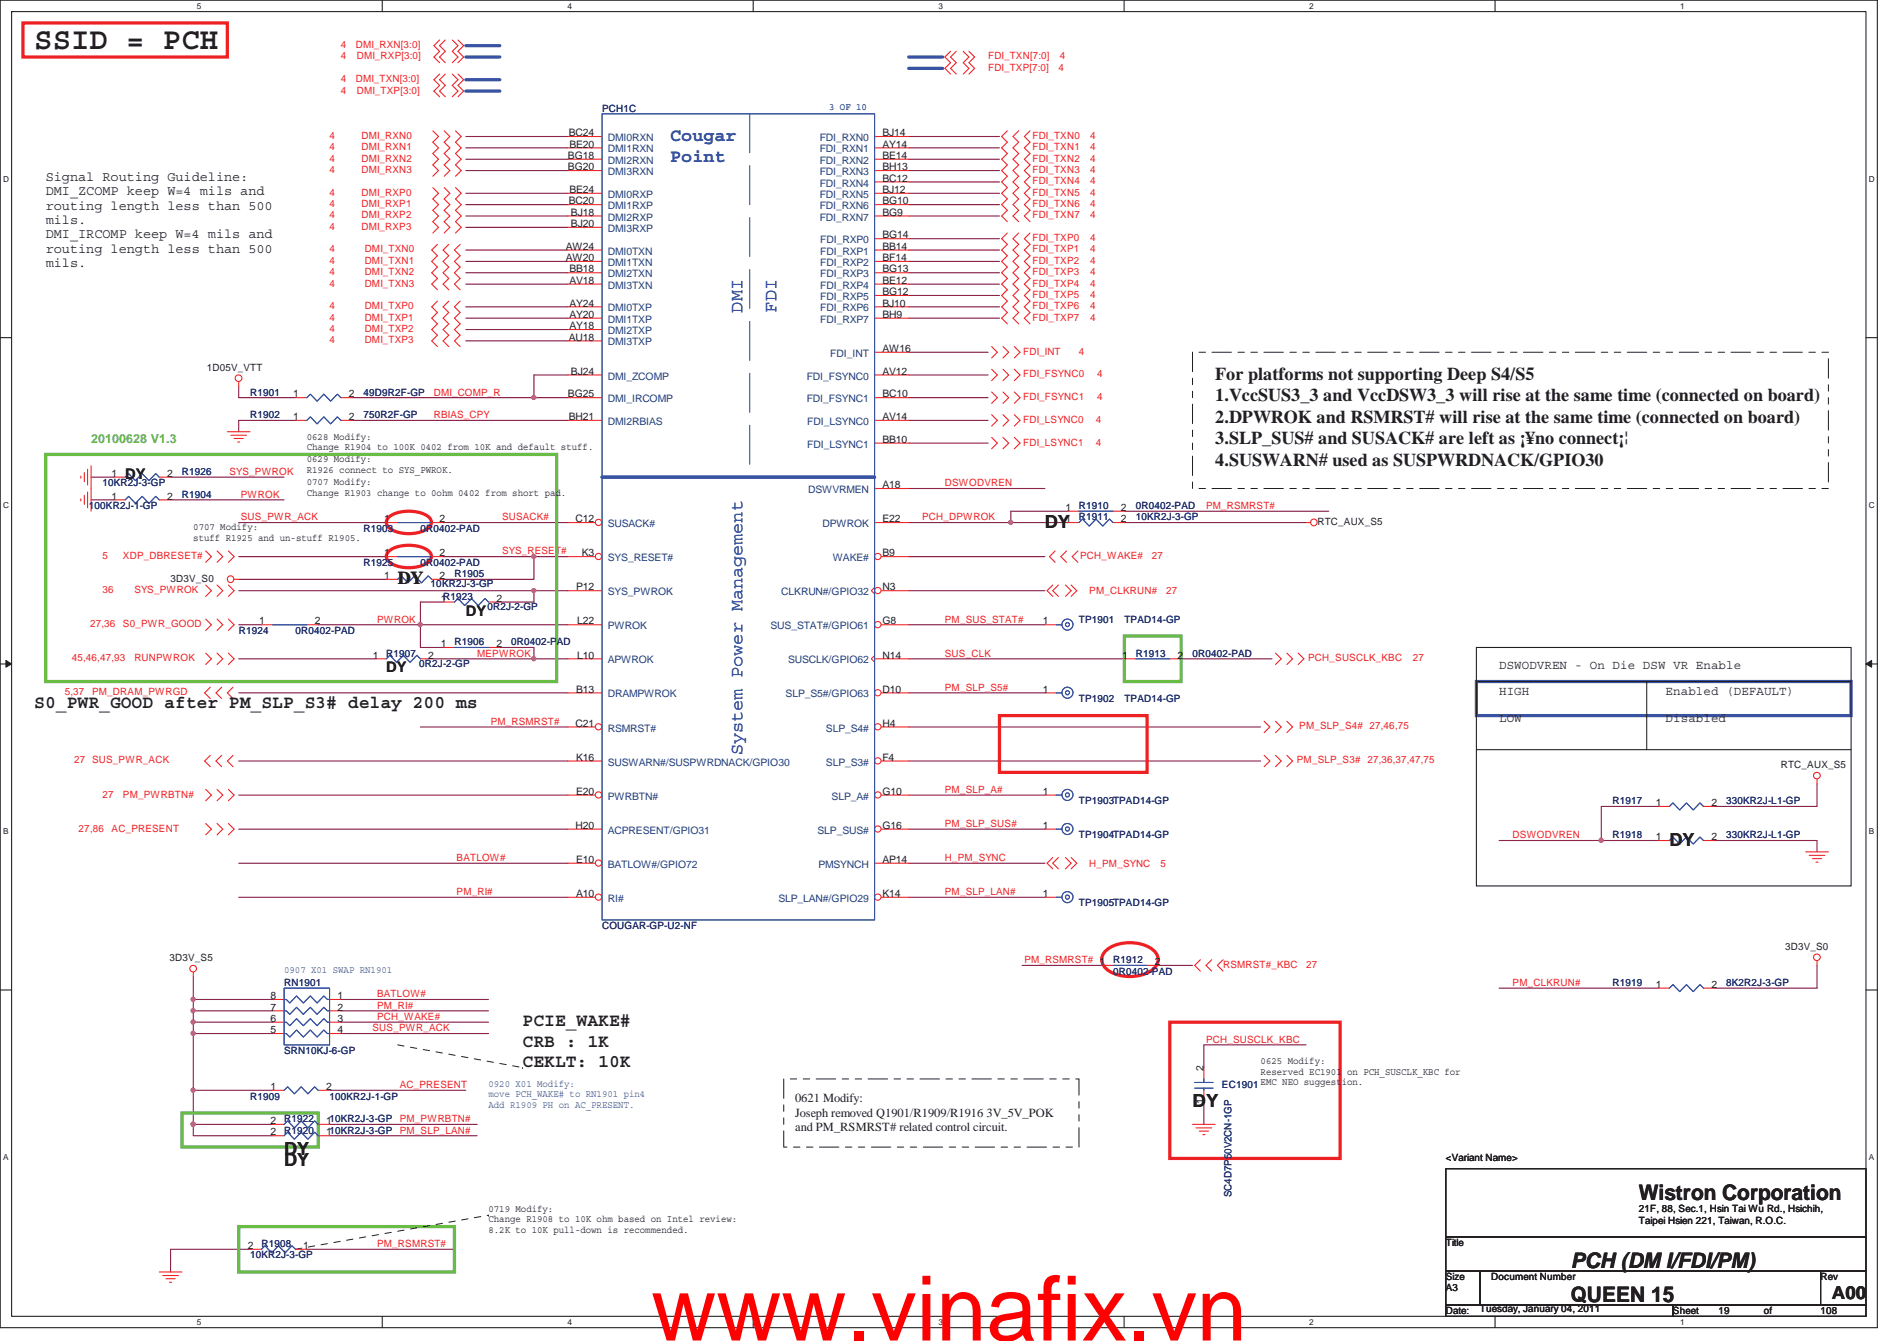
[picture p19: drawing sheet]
<svg xmlns="http://www.w3.org/2000/svg" width="297mm" height="210mm" viewBox="0 0 297 210" stroke-linecap="round" stroke-linejoin="round" font-family="sans-serif">
<defs><g id="words">
<text font-size="14.1" fill="#f00" x="102" y="209.9">www.vinafix.vn</text>
<text font-size="4.8" fill="#231f20" x="5.4" y="7.6">SSID = PCH</text>
<g font-size="3.3" fill="#231f20">
<text x="256.6" y="187.9">Wistron Corporation</text>
<text x="246" y="203.9">QUEEN 15</text>
<text x="246" y="198.5">PCH (DM I/FDI/PM)</text>
</g>
<g font-size="2.8" fill="#3953a4">
<text x="104.9" y="22.1">Cougar</text>
<text x="104.9" y="25.4">Point</text>
<text x="116.2" y="48.9" transform="rotate(-90 116.2 48.9)">DMI</text>
<text x="121.6" y="48.9" transform="rotate(-90 121.6 48.9)">FDI</text>
<text x="116.2" y="118.3" transform="rotate(-90 116.2 118.3)">System Power Management</text>
</g>
<g font-size="2.8" fill="#231f20">
<text x="190.3" y="59.5">For platforms not supporting Deep S4/S5</text>
<text x="190.3" y="62.9">1.VccSUS3_3 and VccDSW3_3 will rise at the same time (connected on board)</text>
<text x="190.3" y="66.2">2.DPWROK and RSMRST# will rise at the same time (connected on board)</text>
<text x="190.3" y="69.6">3.SLP_SUS# and SUSACK# are left as ¡¥no connect¡¦</text>
<text x="190.3" y="72.9">4.SUSWARN# used as SUSPWRDNACK/GPIO30</text>
<text x="163.6" y="82.7">DY</text>
<text x="62.3" y="91.5">DY</text>
<text x="5.4" y="110.9">S0_PWR_GOOD after PM_SLP_S3# delay 200 ms</text>
<text x="261.4" y="132.5">DY</text>
<text x="81.8" y="160.7">PCIE_WAKE#</text>
<text x="81.8" y="163.9">CRB : 1K</text>
<text x="81.8" y="167.1">CEKLT: 10K</text>
<text x="186.7" y="173.4">DY</text>
<text x="44.5" y="180.8">DY</text>
<text x="44.5" y="182.6">DY</text>
<text x="286.8" y="203.4">A00</text>
</g>
<g font-size="2.3" fill="#231f20">
<text x="19.6" y="75.1">DY</text>
<text x="72.9" y="96.4">DY</text>
<text x="60.5" y="105.3">DY</text>
</g>
<g font-size="2.1" fill="#231f20">
<text x="7.2" y="28.4">Signal Routing Guideline:</text>
<text x="7.2" y="30.6">DMI_ZCOMP keep W=4 mils and</text>
<text x="7.2" y="32.8">routing length less than 500</text>
<text x="7.2" y="35.1">mils.</text>
<text x="7.2" y="37.3">DMI_IRCOMP keep W=4 mils and</text>
<text x="7.2" y="39.6">routing length less than 500</text>
<text x="7.2" y="41.8">mils.</text>
</g>
<text font-size="1.9" fill="#69bd45" x="14.3" y="69.4">20100628 V1.3</text>
<g font-size="1.9" fill="#231f20">
<text x="234.7" y="104.7">DSWODVREN - On Die DSW VR Enable</text>
<text x="234.7" y="108.8">HIGH</text>
<text x="234.7" y="113">LOW</text>
<text x="260.8" y="108.8">Enabled (DEFAULT)</text>
<text x="260.8" y="113">Disabled</text>
<text x="124.5" y="172.5">0621 Modify:</text>
<text x="124.5" y="174.8">Joseph removed Q1901/R1909/R1916 3V_5V_POK</text>
<text x="124.5" y="177.2">and PM_RSMRST# related control circuit.</text>
</g>
<g font-size="1.6" fill="#ed2024">
<text x="53.4" y="9.3">4</text>
<text x="53.4" y="7.5">4</text>
<text x="55.7" y="7.5">DMI_RXN[3:0]</text>
<text x="55.9" y="9.3">DMI_RXP[3:0]</text>
<text x="154.7" y="9.3">FDI_TXN[7:0]</text>
<text x="154.7" y="11.1">FDI_TXP[7:0]</text>
<text x="165.7" y="11.1">4</text>
<text x="165.9" y="9.3">4</text>
<text x="53.4" y="14.6">4</text>
<text x="53.4" y="12.9">4</text>
<text x="55.7" y="12.9">DMI_TXN[3:0]</text>
<text x="55.9" y="14.6">DMI_TXP[3:0]</text>
<text x="51.6" y="21.8">4</text>
<text x="51.6" y="23.5">4</text>
<text x="56.6" y="21.8">DMI_RXN0</text>
<text x="56.6" y="23.5">DMI_RXN1</text>
<text x="161.7" y="21.8">FDI_TXN0</text>
<text x="161.7" y="23.5">FDI_TXN1</text>
<text x="170.7" y="21.8">4</text>
<text x="170.7" y="23.5">4</text>
<text x="51.6" y="25.3">4</text>
<text x="51.6" y="27.1">4</text>
<text x="56.6" y="25.3">DMI_RXN2</text>
<text x="56.6" y="27.1">DMI_RXN3</text>
<text x="161.7" y="28.9">FDI_TXN4</text>
<text x="161.7" y="25.3">FDI_TXN2</text>
<text x="161.7" y="27.1">FDI_TXN3</text>
<text x="170.7" y="28.9">4</text>
<text x="170.7" y="25.3">4</text>
<text x="170.7" y="27.1">4</text>
<text x="51.6" y="30.6">4</text>
<text x="51.6" y="32.4">4</text>
<text x="51.6" y="34.2">4</text>
<text x="51.6" y="36">4</text>
<text x="56.6" y="30.6">DMI_RXP0</text>
<text x="56.6" y="32.4">DMI_RXP1</text>
<text x="56.6" y="34.2">DMI_RXP2</text>
<text x="56.6" y="36">DMI_RXP3</text>
<text x="161.7" y="32.4">FDI_TXN6</text>
<text x="161.7" y="30.6">FDI_TXN5</text>
<text x="161.7" y="34.2">FDI_TXN7</text>
<text x="170.7" y="32.4">4</text>
<text x="170.7" y="30.6">4</text>
<text x="170.7" y="34.2">4</text>
<text x="51.6" y="39.5">4</text>
<text x="51.6" y="41.3">4</text>
<text x="57.1" y="39.5">DMI_TXN0</text>
<text x="57.1" y="41.3">DMI_TXN1</text>
<text x="161.7" y="37.8">FDI_TXP0</text>
<text x="161.7" y="41.3">FDI_TXP2</text>
<text x="161.7" y="39.5">FDI_TXP1</text>
<text x="170.7" y="37.8">4</text>
<text x="170.7" y="41.3">4</text>
<text x="170.7" y="39.5">4</text>
<text x="51.6" y="43.1">4</text>
<text x="51.6" y="44.9">4</text>
<text x="57.1" y="43.1">DMI_TXN2</text>
<text x="57.1" y="44.9">DMI_TXN3</text>
<text x="161.7" y="44.9">FDI_TXP4</text>
<text x="161.7" y="46.6">FDI_TXP5</text>
<text x="161.7" y="43.1">FDI_TXP3</text>
<text x="170.7" y="44.9">4</text>
<text x="170.7" y="46.6">4</text>
<text x="170.7" y="43.1">4</text>
<text x="51.6" y="48.4">4</text>
<text x="51.6" y="50.2">4</text>
<text x="51.6" y="52">4</text>
<text x="51.6" y="53.8">4</text>
<text x="57.1" y="48.4">DMI_TXP0</text>
<text x="57.1" y="50.2">DMI_TXP1</text>
<text x="57.1" y="52">DMI_TXP2</text>
<text x="57.1" y="53.8">DMI_TXP3</text>
<text x="161.7" y="48.4">FDI_TXP6</text>
<text x="161.7" y="50.2">FDI_TXP7</text>
<text x="170.7" y="48.4">4</text>
<text x="170.7" y="50.2">4</text>
<text x="160.2" y="55.5">FDI_INT</text>
<text x="160.2" y="59.1">FDI_FSYNC0</text>
<text x="168.9" y="55.5">4</text>
<text x="171.8" y="59.1">4</text>
<text x="67.9" y="65.5">RBIAS_CPY</text>
<text x="67.9" y="61.9">DMI_COMP_R</text>
<text x="160.2" y="62.6">FDI_FSYNC1</text>
<text x="171.8" y="62.6">4</text>
<text x="160.2" y="66.2">FDI_LSYNC0</text>
<text x="160.2" y="69.8">FDI_LSYNC1</text>
<text x="171.6" y="66.2">4</text>
<text x="171.6" y="69.8">4</text>
<text x="35.9" y="74.4">SYS_PWROK</text>
<text x="37.7" y="77.9">PWROK</text>
<text x="148" y="76.2">DSWODVREN</text>
<text x="37.7" y="81.5">SUS_PWR_ACK</text>
<text x="78.6" y="81.5">SUSACK#</text>
<text x="144.4" y="81.5">PCH_DPWROK</text>
<text x="188.8" y="79.7">PM_RSMRST#</text>
<text x="16" y="87.5">5</text>
<text x="19.3" y="87.5">XDP_DBRESET#</text>
<text x="78.6" y="86.8">SYS_RESET#</text>
<text x="169.1" y="87.5">PCH_WAKE#</text>
<text x="180.3" y="87.5">27</text>
<text x="16" y="92.9">36</text>
<text x="21" y="92.9">SYS_PWROK</text>
<text x="170.6" y="93">PM_CLKRUN#</text>
<text x="182.6" y="93">27</text>
<text x="14.1" y="98.2">27,36</text>
<text x="19.3" y="98.2">S0_PWR_GOOD</text>
<text x="59.1" y="97.5">PWROK</text>
<text x="148" y="97.5">PM_SUS_STAT#</text>
<text x="11.3" y="103.5">45,46,47,93</text>
<text x="21" y="103.5">RUNPWROK</text>
<text x="74.7" y="102.8">MEPWROK</text>
<text x="148" y="102.8">SUS_CLK</text>
<text x="204.8" y="103.5">PCH_SUSCLK_KBC</text>
<text x="221.2" y="103.5">27</text>
<text x="10.2" y="108.9">5,37</text>
<text x="14.4" y="108.9">PM_DRAM_PWRGD</text>
<text x="76.8" y="113.5">PM_RSMRST#</text>
<text x="148" y="108.2">PM_SLP_S5#</text>
<text x="11.6" y="119.5">27 SUS_PWR_ACK</text>
<text x="203.1" y="119.5">PM_SLP_S3# 27,36,37,47,75</text>
<text x="203.5" y="114.2">PM_SLP_S4# 27,46,75</text>
<text x="16" y="124.9">27</text>
<text x="19.3" y="124.9">PM_PWRBTN#</text>
<text x="148" y="124.2">PM_SLP_A#</text>
<text x="12.3" y="130.2">27,86</text>
<text x="17.5" y="130.2">AC_PRESENT</text>
<text x="148" y="129.5">PM_SLP_SUS#</text>
<text x="236.9" y="131.3">DSWODVREN</text>
<text x="71.5" y="134.8">BATLOW#</text>
<text x="148" y="134.8">H_PM_SYNC</text>
<text x="170.6" y="135.7">H_PM_SYNC</text>
<text x="181.7" y="135.7">5</text>
<text x="71.5" y="140.2">PM_RI#</text>
<text x="148" y="140.2">PM_SLP_LAN#</text>
<text x="160.4" y="150.8">PM_RSMRST# 1</text>
<text x="191.5" y="151.5">RSMRST#_KBC</text>
<text x="204.5" y="151.5">27</text>
<text x="236.9" y="154.4">PM_CLKRUN#</text>
<text x="58.3" y="161.5">SUS_PWR_ACK</text>
<text x="59.1" y="156.2">BATLOW#</text>
<text x="59.1" y="157.9">PM_RI#</text>
<text x="59.1" y="159.7">PCH_WAKE#</text>
<text x="188.8" y="163.3">PCH_SUSCLK_KBC</text>
<text x="62.6" y="170.4">AC_PRESENT</text>
<text x="62.6" y="175.7">PM_PWRBTN#</text>
<text x="62.6" y="177.5">PM_SLP_LAN#</text>
<text x="59.1" y="195.3">PM_RSMRST#</text>
</g>
<g font-size="1.6" fill="#282973">
<text x="94.3" y="17.5">PCH1C</text>
<text x="39.2" y="65.5">R1902</text>
<text x="39.2" y="61.9">R1901</text>
<text x="56.9" y="61.9">49D9R2F-GP</text>
<text x="56.9" y="65.5">750R2F-GP</text>
<text x="16" y="76.2">10KR2J-3-GP</text>
<text x="28.5" y="77.9">R1904</text>
<text x="28.5" y="74.4">R1926</text>
<text x="13.9" y="79.7">100KR2J-1-GP</text>
<text x="56.9" y="83.3">R1903</text>
<text x="65.8" y="83.3">0R0402-PAD</text>
<text x="168.9" y="81.5">R1911</text>
<text x="168.9" y="79.7">R1910</text>
<text x="177.8" y="79.7">0R0402-PAD</text>
<text x="177.8" y="81.5">10KR2J-3-GP</text>
<text x="56.9" y="88.6">R1925</text>
<text x="65.8" y="88.6">0R0402-PAD</text>
<text x="67.4" y="92">10KR2J-3-GP</text>
<text x="71.2" y="90.4">R1905</text>
<text x="76.3" y="95.5">0R2J-2-GP</text>
<text x="37.4" y="99.3">R1924</text>
<text x="46.3" y="99.3">0R0402-PAD</text>
<text x="71.2" y="101">R1906</text>
<text x="80" y="101">0R0402-PAD</text>
<text x="168.9" y="97.5">TP1901</text>
<text x="176.1" y="97.5">TPAD14-GP</text>
<text x="60.5" y="102.8">R1907</text>
<text x="65.7" y="104.4">0R2J-2-GP</text>
<text x="177.8" y="102.8">R1913</text>
<text x="186.7" y="102.8">0R0402-PAD</text>
<text x="168.9" y="109.9">TP1902</text>
<text x="176.1" y="109.9">TPAD14-GP</text>
<text x="168.9" y="125.9">TP1903TPAD14-GP</text>
<text x="252.5" y="125.9">R1917</text>
<text x="270.3" y="125.9">330KR2J-L1-GP</text>
<text x="168.9" y="131.3">TP1904TPAD14-GP</text>
<text x="252.5" y="131.3">R1918</text>
<text x="270.3" y="131.3">330KR2J-L1-GP</text>
<text x="168.9" y="141.9">TP1905TPAD14-GP</text>
<text x="94.3" y="145.5">COUGAR-GP-U2-NF</text>
<text x="44.5" y="154.4">RN1901</text>
<text x="174.3" y="150.8">R1912</text>
<text x="174.3" y="152.6">0R0402-PAD</text>
<text x="252.5" y="154.4">R1919</text>
<text x="270.3" y="154.4">8K2R2J-3-GP</text>
<text x="44.5" y="165.1">SRN10KJ-6-GP</text>
<text x="39.2" y="172.2">R1909</text>
<text x="51.6" y="172.2">100KR2J-1-GP</text>
<text x="191.3" y="170.4">EC1901</text>
<text x="44.5" y="175.7">R1922</text>
<text x="44.5" y="177.5">R1920</text>
<text x="192.8" y="187.4" transform="rotate(-90 192.8 187.4)">SC4D7P50V2CN-1GP</text>
<text x="39.2" y="197.1">10KR2J-3-GP</text>
<text x="40.9" y="195.3">R1908</text>
</g>
<g font-size="1.6" fill="#3953a4">
<text x="129.8" y="17.3">3 OF 10</text>
<text x="44.5" y="152.4">0907 X01 SWAP RN1901</text>
<text x="76.5" y="170.2">0920 X01 Modify:</text>
<text x="76.5" y="171.8">move PCH_WAKE# to RN1901 pin4</text>
<text x="76.5" y="173.5">Add R1909 PH on AC_PRESENT.</text>
</g>
<g font-size="1.6" fill="#231f20">
<text x="89.1" y="21.3">BC24</text>
<text x="89.2" y="23.1">BE20</text>
<text x="138.2" y="21.3">BJ14</text>
<text x="138.2" y="23.1">AY14</text>
<text x="88.9" y="24.9">BG18</text>
<text x="88.9" y="26.7">BG20</text>
<text x="138.2" y="24.9">BE14</text>
<text x="138.2" y="26.7">BH13</text>
<text x="138.2" y="28.4">BC12</text>
<text x="89.1" y="32">BC20</text>
<text x="89.2" y="30.2">BE24</text>
<text x="89.4" y="33.8">BJ18</text>
<text x="89.4" y="35.6">BJ20</text>
<text x="138.2" y="30.2">BJ12</text>
<text x="138.2" y="32">BG10</text>
<text x="138.2" y="33.8">BG9</text>
<text x="88.6" y="39.1">AW24</text>
<text x="88.6" y="40.9">AW20</text>
<text x="138.2" y="37.3">BG14</text>
<text x="138.2" y="39.1">BB14</text>
<text x="138.2" y="40.9">BF14</text>
<text x="89.2" y="42.7">BB18</text>
<text x="89.2" y="44.4">AV18</text>
<text x="138.2" y="42.7">BG13</text>
<text x="138.2" y="44.4">BE12</text>
<text x="138.2" y="46.2">BG12</text>
<text x="89.1" y="53.3">AU18</text>
<text x="89.2" y="48">AY24</text>
<text x="89.2" y="49.8">AY20</text>
<text x="89.2" y="51.6">AY18</text>
<text x="138.2" y="48">BJ10</text>
<text x="138.2" y="49.8">BH9</text>
<text x="32.4" y="58">1D05V_VTT</text>
<text x="89.4" y="58.7">BJ24</text>
<text x="138.2" y="55.1">AW16</text>
<text x="138.2" y="58.7">AV12</text>
<text x="45.9" y="65.8">1</text>
<text x="45.9" y="62.2">1</text>
<text x="54.6" y="65.8">2</text>
<text x="54.6" y="62.2">2</text>
<text x="88.9" y="62.2">BG25</text>
<text x="89.1" y="65.8">BH21</text>
<text x="138.2" y="62.2">BC10</text>
<text x="138.2" y="65.8">AV14</text>
<text x="48" y="68.8">0628 Modify:</text>
<text x="48" y="70.5">Change R1904 to 100K 0402 from 10K and default stuff.</text>
<text x="138.2" y="69.3">BB10</text>
<text x="17.5" y="74.7">1</text>
<text x="26.2" y="74.7">2</text>
<text x="48" y="72.4">0629 Modify:</text>
<text x="48" y="74">R1926 connect to SYS_PWROK.</text>
<text x="48" y="75.9">0707 Modify:</text>
<text x="48" y="77.6">Change R1903 change to 0ohm 0402 from short pad.</text>
<text x="138.2" y="76.5">A18</text>
<text x="17.5" y="78.2">1</text>
<text x="26.2" y="78.2">2</text>
<text x="30.3" y="83.1">0707 Modify:</text>
<text x="60.2" y="81.8">1</text>
<text x="68.8" y="81.8">2</text>
<text x="90.1" y="81.8">C12</text>
<text x="138.2" y="81.8">E22</text>
<text x="166.8" y="81.8">1</text>
<text x="166.8" y="80">1</text>
<text x="175.5" y="81.8">2</text>
<text x="175.5" y="80">2</text>
<text x="206.3" y="82.2">RTC_AUX_S5</text>
<text x="30.3" y="84.7">stuff R1925 and un-stuff R1905.</text>
<text x="60.2" y="87.1">1</text>
<text x="68.8" y="87.1">2</text>
<text x="91.1" y="87.1">K3</text>
<text x="138.2" y="87.1">B9</text>
<text x="26.7" y="91.1">3D3V_S0</text>
<text x="60.2" y="90.7">1</text>
<text x="68.8" y="90.7">2</text>
<text x="69" y="94.2">1R1923</text>
<text x="77.7" y="94.2">2</text>
<text x="90.2" y="92.5">P12</text>
<text x="138.2" y="92.5">N3</text>
<text x="40.6" y="97.8">1</text>
<text x="49.3" y="97.8">2</text>
<text x="69" y="101.3">1</text>
<text x="77.7" y="101.3">2</text>
<text x="90.4" y="97.8">L22</text>
<text x="138.2" y="97.8">G8</text>
<text x="163.3" y="97.8">1</text>
<text x="58.4" y="103.1">1</text>
<text x="67.1" y="103.1">2</text>
<text x="90.4" y="103.1">L10</text>
<text x="138.2" y="103.1">N14</text>
<text x="175.7" y="103.1">1</text>
<text x="184.4" y="103.1">2</text>
<text x="90.1" y="113.8">C21</text>
<text x="90.2" y="108.5">B13</text>
<text x="138.2" y="108.5">D10</text>
<text x="138.2" y="113.8">H4</text>
<text x="163.3" y="108.5">1</text>
<text x="90.2" y="119.1">K16</text>
<text x="138.2" y="119.1">F4</text>
<text x="90.2" y="124.5">E20</text>
<text x="138.2" y="124.5">G10</text>
<text x="163.3" y="124.5">1</text>
<text x="278.8" y="120.3">RTC_AUX_S5</text>
<text x="90.1" y="129.8">H20</text>
<text x="138.2" y="129.8">G16</text>
<text x="163.3" y="129.8">1</text>
<text x="259.3" y="131.6">1</text>
<text x="259.3" y="126.2">1</text>
<text x="268" y="131.6">2</text>
<text x="268" y="126.2">2</text>
<text x="90.2" y="135.1">E10</text>
<text x="138.2" y="135.1">AP14</text>
<text x="90.2" y="140.5">A10</text>
<text x="138.2" y="140.5">K14</text>
<text x="163.3" y="140.5">1</text>
<text x="279.5" y="148.7">3D3V_S0</text>
<text x="26.5" y="150.5">3D3V_S5</text>
<text x="180.8" y="151.1">2</text>
<text x="259.3" y="154.7">1</text>
<text x="268" y="154.7">2</text>
<text x="42.4" y="161.8">5</text>
<text x="42.4" y="160">6</text>
<text x="42.4" y="158.2">7</text>
<text x="42.4" y="156.5">8</text>
<text x="52.8" y="156.5">1</text>
<text x="52.8" y="158.2">2</text>
<text x="52.8" y="160">3</text>
<text x="52.8" y="161.8">4</text>
<text x="188.5" y="167.7" transform="rotate(-90 188.5 167.7)">2</text>
<text x="197.4" y="166.6">0625 Modify:</text>
<text x="42.4" y="170.7">1</text>
<text x="51.1" y="170.7">2</text>
<text x="188.5" y="172.8" transform="rotate(-90 188.5 172.8)">1</text>
<text x="197.4" y="168.3">Reserved EC1901 on PCH_SUSCLK_KBC for</text>
<text x="197.4" y="169.9">EMC NEO suggestion.</text>
<text x="42.4" y="176">2</text>
<text x="42.4" y="177.8">2</text>
<text x="51.1" y="176">110KR2J-3-GP</text>
<text x="51.1" y="177.8">110KR2J-3-GP</text>
<text x="226.4" y="181.8">&lt;Variant Name&gt;</text>
<text x="76.5" y="189.7">0719 Modify:</text>
<text x="76.5" y="191.4">Change R1908 to 10K ohm based on Intel review:</text>
<text x="256.6" y="189.8">21F, 88, Sec.1, Hsin Tai Wu Rd., Hsichih,</text>
<text x="256.6" y="191.6">Taipei Hsien 221, Taiwan, R.O.C.</text>
<text x="38.8" y="195.6">2</text>
<text x="47.5" y="195.6">1</text>
<text x="76.5" y="193">8.2K to 10K pull-down is recommended.</text>
<text x="226.4" y="195.1">Title</text>
<text x="226.4" y="200.4">Size</text>
<text x="226.4" y="202.2">A3</text>
<text x="233.5" y="200.4">Document Number</text>
<text x="285.1" y="200.4">Rev</text>
<text x="226.4" y="205.8">Date:</text>
<text x="231.7" y="205.4">Tuesday, January 04, 2011</text>
<text x="262" y="205.8">Sheet</text>
<text x="269.1" y="205.8">19</text>
<text x="276.2" y="205.8">of</text>
<text x="285.1" y="205.8">108</text>
</g>
<g font-size="1.6" fill="#1d437e">
<text x="95.2" y="22.1">DMI0RXN</text>
<text x="95.2" y="23.9">DMI1RXN</text>
<text x="128.4" y="22.1">FDI_RXN0</text>
<text x="128.4" y="23.9">FDI_RXN1</text>
<text x="95.2" y="25.7">DMI2RXN</text>
<text x="95.2" y="27.4">DMI3RXN</text>
<text x="128.4" y="25.7">FDI_RXN2</text>
<text x="128.4" y="27.4">FDI_RXN3</text>
<text x="128.4" y="29.2">FDI_RXN4</text>
<text x="95.2" y="31">DMI0RXP</text>
<text x="95.2" y="32.8">DMI1RXP</text>
<text x="95.2" y="34.5">DMI2RXP</text>
<text x="128.4" y="31">FDI_RXN5</text>
<text x="128.4" y="32.8">FDI_RXN6</text>
<text x="128.4" y="34.5">FDI_RXN7</text>
<text x="95.2" y="36.3">DMI3RXP</text>
<text x="95.2" y="39.9">DMI0TXN</text>
<text x="95.2" y="41.7">DMI1TXN</text>
<text x="128.4" y="38.1">FDI_RXP0</text>
<text x="128.4" y="39.9">FDI_RXP1</text>
<text x="128.4" y="41.7">FDI_RXP2</text>
<text x="95.2" y="43.4">DMI2TXN</text>
<text x="95.2" y="45.2">DMI3TXN</text>
<text x="128.4" y="43.4">FDI_RXP3</text>
<text x="128.4" y="45.2">FDI_RXP4</text>
<text x="128.4" y="47">FDI_RXP5</text>
<text x="95.2" y="48.8">DMI0TXP</text>
<text x="95.2" y="50.5">DMI1TXP</text>
<text x="95.2" y="52.3">DMI2TXP</text>
<text x="128.4" y="48.8">FDI_RXP6</text>
<text x="128.4" y="50.5">FDI_RXP7</text>
<text x="95.2" y="54.1">DMI3TXP</text>
<text x="95.2" y="59.4">DMI_ZCOMP</text>
<text x="126.3" y="59.4">FDI_FSYNC0</text>
<text x="130" y="55.9">FDI_INT</text>
<text x="95.2" y="63">DMI_IRCOMP</text>
<text x="126.3" y="63">FDI_FSYNC1</text>
<text x="95.2" y="66.5">DMI2RBIAS</text>
<text x="126.4" y="66.5">FDI_LSYNC0</text>
<text x="126.4" y="70.1">FDI_LSYNC1</text>
<text x="126.5" y="77.2">DSWVRMEN</text>
<text x="95.2" y="82.5">SUSACK#</text>
<text x="128.8" y="82.5">DPWROK</text>
<text x="95.2" y="87.9">SYS_RESET#</text>
<text x="130.4" y="87.9">WAKE#</text>
<text x="95.2" y="93.2">SYS_PWROK</text>
<text x="122.3" y="93.2">CLKRUN#/GPIO32</text>
<text x="95.2" y="98.5">PWROK</text>
<text x="120.6" y="98.5">SUS_STAT#/GPIO61</text>
<text x="95.2" y="103.9">APWROK</text>
<text x="123.4" y="103.9">SUSCLK/GPIO62</text>
<text x="95.2" y="109.2">DRAMPWROK</text>
<text x="123" y="109.2">SLP_S5#/GPIO63</text>
<text x="95.2" y="119.9">SUSWARN#/SUSPWRDNACK/GPIO30</text>
<text x="95.2" y="114.6">RSMRST#</text>
<text x="129.3" y="119.9">SLP_S3#</text>
<text x="129.3" y="114.6">SLP_S4#</text>
<text x="95.2" y="125.2">PWRBTN#</text>
<text x="130.2" y="125.2">SLP_A#</text>
<text x="95.2" y="130.6">ACPRESENT/GPIO31</text>
<text x="128" y="130.6">SLP_SUS#</text>
<text x="95.2" y="135.9">BATLOW#/GPIO72</text>
<text x="128.1" y="135.9">PMSYNCH</text>
<text x="95.2" y="141.2">RI#</text>
<text x="121.9" y="141.2">SLP_LAN#/GPIO29</text>
</g>
<g font-size="1.3" fill="#231f20">
<text x="30.8" y="1.4">5</text>
<text x="88.9" y="1.4">4</text>
<text x="146.9" y="1.4">3</text>
<text x="205" y="1.4">2</text>
<text x="263.1" y="1.4">1</text>
<text x=".5" y="28.5">D</text>
<text x="292.6" y="28.5">D</text>
<text x=".5" y="79.5">C</text>
<text x="292.6" y="79.5">C</text>
<text x=".5" y="130.6">B</text>
<text x="292.6" y="130.6">B</text>
<text x=".5" y="181.7">A</text>
<text x="292.6" y="181.7">A</text>
<text x="30.8" y="207.4">5</text>
<text x="88.9" y="207.4">4</text>
<text x="146.9" y="207.4">3</text>
<text x="205" y="207.4">2</text>
<text x="263.1" y="207.4">1</text>
</g>
</g></defs>
<path d="M0 0h294v207.9h-294zM1.8 1.8h290.4v204.3h-290.4z" fill="none" stroke="#231f20" stroke-width=".17"/>
<g fill="#fff">
<path d="M30.8 .2h.7v1.4h-.7z"/>
<path d="M30.8 206.3h.7v1.4h-.7z"/>
</g>
<path d="M59.9 0v1.8M59.9 206.1v1.8" fill="none" stroke="#231f20" stroke-width=".17"/>
<g fill="#fff">
<path d="M88.9 .2h.6v1.4h-.6z"/>
<path d="M88.9 206.3h.6v1.4h-.6z"/>
</g>
<path d="M117.9 0v1.8M117.9 206.1v1.8" fill="none" stroke="#231f20" stroke-width=".17"/>
<g fill="#fff">
<path d="M146.9 .2h.7v1.4h-.7z"/>
<path d="M146.9 206.3h.7v1.4h-.7z"/>
</g>
<path d="M176 0v1.8M176 206.1v1.8" fill="none" stroke="#231f20" stroke-width=".17"/>
<g fill="#fff">
<path d="M205 .2h.7v1.4h-.7z"/>
<path d="M205 206.3h.7v1.4h-.7z"/>
</g>
<path d="M234.1 0v1.8M234.1 206.1v1.8" fill="none" stroke="#231f20" stroke-width=".17"/>
<g fill="#fff">
<path d="M263.1 .2h.7v1.4h-.7z"/>
<path d="M263.1 206.3h.7v1.4h-.7z"/>
<path d="M.5 27.3h.9v1.4h-.9z"/>
<path d="M292.6 27.3h.9v1.4h-.9z"/>
<path d="M.5 78.4h.9v1.4h-.9z"/>
<path d="M292.6 78.4h.9v1.4h-.9z"/>
</g>
<path d="M0 52.9h1.8M292.2 52.9h1.8" fill="none" stroke="#231f20" stroke-width=".17"/>
<g fill="#fff">
<path d="M.5 129.5h.8v1.4h-.8z"/>
<path d="M292.6 129.5h.9v1.4h-.9z"/>
</g>
<path d="M0 104h1.8M292.2 104h1.8" fill="none" stroke="#231f20" stroke-width=".17"/>
<path d="M.9 103.4l.9 .6-.9 .5z" fill="#231f20"/>
<path d="M.9 103.4l.9 .6-.9 .5z" fill="none" stroke="#231f20" stroke-width=".16"/>
<path d="M292.2 104l.9-.6v1.1z" fill="#231f20"/>
<path d="M292.2 104l.9-.6v1.1z" fill="none" stroke="#231f20" stroke-width=".16"/>
<g fill="#fff">
<path d="M.5 180.5h.8v1.4h-.8z"/>
<path d="M292.6 180.5h.9v1.4h-.9z"/>
</g>
<path d="M0 155h1.8M292.2 155h1.8" fill="none" stroke="#231f20" stroke-width=".17"/>
<g fill="none" stroke="#7f1442" stroke-width=".17">
<path d="M72.9 39.2h16M72.9 24.9h16M72.9 26.7h16M72.9 48h16M72.9 49.8h16M72.9 51.6h16M72.9 53.4h16M72.9 40.9h16M72.9 42.7h16M72.9 44.5h16M142.3 87.2h21.3M37.4 119.2h51.5"/>
<path d="M37.4 135.2h51.5M37.4 124.5h51.5M142.3 135.2h21.3M234.7 131.6h24.9M234.7 154.7h24.9M268.5 154.7h16"/>
</g>
<circle cx="250.7" cy="131.6" r=".32" fill="#b9529f"/>
<circle cx="250.7" cy="131.6" r=".32" fill="none" stroke="#b9529f" stroke-width=".17"/>
<g fill="none" stroke="#7f1442" stroke-width=".17">
<path d="M142.3 55.2h12.4M142.3 76.5h21.3M142.3 97.8h21.3M142.3 92.5h21.3M158.3 81.8h8.9M176.1 80h32M142.3 108.5h21.3M142.3 119.2h55.1M142.3 113.8h55.1M142.3 103.2h33.8M185 103.2h14.2M142.3 129.8h21.3"/>
<path d="M142.3 124.5h21.3M259.6 126.3h-8.9v5.3M268.5 131.6h16v1.8M284.5 122.7v3.6h-16M142.3 140.5h21.3"/>
</g>
<circle cx="158.3" cy="81.8" r=".32" fill="#b9529f"/>
<circle cx="158.3" cy="81.8" r=".32" fill="none" stroke="#b9529f" stroke-width=".17"/>
<g fill="none" stroke="#7f1442" stroke-width=".17">
<path d="M72.9 23.2h16M72.9 30.3h16M72.9 32h16M72.9 33.8h16M72.9 35.6h16M72.9 21.4h16M142.3 21.4h14.2M142.3 32h14.2M142.3 28.5h14.2M142.3 24.9h14.2M142.3 30.3h14.2M142.3 33.8h14.2"/>
<path d="M142.3 26.7h14.2M142.3 23.2h14.2M142.3 37.4h14.2M142.3 39.2h14.2M142.3 44.5h14.2M142.3 48h14.2M142.3 40.9h14.2M142.3 46.3h14.2M142.3 49.8h14.2M142.3 42.7h14.2M142.3 58.7h12.4M37.4 60.5v1.8h8.9"/>
<path d="M142.3 62.3h12.4M142.3 65.8h12.4M142.3 69.4h12.4M167.2 80h-8.9v1.8h-16M176.1 81.8h28.4M65.8 113.8h23.1M83.6 103.2h5.3M37.4 129.8h51.5M37.4 140.5h51.5M160.1 151.2h12.4M181.4 151.2h5.3M284.5 151.2v3.5"/>
<path d="M188.5 172.5v3.6M204.5 163.6h-16v3.6"/>
</g>
<path d="M72.9 8.9h5.4M72.9 7.2h5.4M72.9 14.3h5.4M72.9 12.5h5.4M142.3 8.9h5.3M142.3 10.7h5.3" fill="none" stroke="#3953a4" stroke-width=".51"/>
<circle cx="83.6" cy="103.1" r=".32" fill="#b9529f"/>
<circle cx="83.6" cy="103.1" r=".32" fill="none" stroke="#b9529f" stroke-width=".17"/>
<path d="M14.3 78.3h3.5M46.3 65.8h-8.9v1.8M55.2 65.8h33.7M37.4 81.8h23.1M37.4 90.7h23.1M65.8 97.8h23.1M69.4 81.8h19.5M83.6 87.2v3.5h-14.2" fill="none" stroke="#7f1442" stroke-width=".17"/>
<circle cx="65.8" cy="97.8" r=".32" fill="#b9529f"/>
<circle cx="65.8" cy="97.8" r=".32" fill="none" stroke="#b9529f" stroke-width=".17"/>
<path d="M14.3 74.7h3.5M83.6 62.3h5.3M65.8 94.3v3.5M83.6 87.2h5.3" fill="none" stroke="#7f1442" stroke-width=".17"/>
<circle cx="83.6" cy="62.2" r=".32" fill="#b9529f"/>
<circle cx="83.6" cy="62.2" r=".32" fill="none" stroke="#b9529f" stroke-width=".17"/>
<path d="M88.9 58.7h-5.3v3.6h-28.4M37.4 97.8h3.5M37.4 87.2h23.1M65.8 97.8v3.6M69.4 87.2h14.2M37.4 103.2h21.3" fill="none" stroke="#7f1442" stroke-width=".17"/>
<circle cx="83.6" cy="87.1" r=".32" fill="#b9529f"/>
<circle cx="83.6" cy="87.1" r=".32" fill="none" stroke="#b9529f" stroke-width=".17"/>
<path d="M26.7 74.7h17.8M26.7 78.3h17.8M37.4 92.5h46.2M49.8 97.8h16M65.8 94.3h3.6M83.6 92.5h5.3M83.6 92.5v1.8h-5.3M65.8 101.4h3.6" fill="none" stroke="#7f1442" stroke-width=".17"/>
<circle cx="83.6" cy="92.5" r=".32" fill="#b9529f"/>
<circle cx="83.6" cy="92.5" r=".32" fill="none" stroke="#b9529f" stroke-width=".17"/>
<path d="M37.4 108.5h51.5M78.3 101.4h5.3v1.8h-16M30.3 158.3h12.4M30.3 160.1v1.7M39.2 195.6h-12.5v3.6M48 195.6h23.2" fill="none" stroke="#7f1442" stroke-width=".17"/>
<circle cx="30.2" cy="160" r=".32" fill="#b9529f"/>
<circle cx="30.2" cy="160" r=".32" fill="none" stroke="#b9529f" stroke-width=".17"/>
<path d="M30.3 152.9v3.6M30.3 156.5h12.4M30.3 156.5v1.8M30.3 160.1h12.4" fill="none" stroke="#7f1442" stroke-width=".17"/>
<circle cx="30.2" cy="156.5" r=".32" fill="#b9529f"/>
<circle cx="30.2" cy="156.5" r=".32" fill="none" stroke="#b9529f" stroke-width=".17"/>
<path d="M30.3 161.8h12.4" fill="none" stroke="#7f1442" stroke-width=".17"/>
<circle cx="30.2" cy="161.8" r=".32" fill="#b9529f"/>
<circle cx="30.2" cy="161.8" r=".32" fill="none" stroke="#b9529f" stroke-width=".17"/>
<path d="M30.3 158.3v1.8" fill="none" stroke="#7f1442" stroke-width=".17"/>
<circle cx="30.2" cy="158.3" r=".32" fill="#b9529f"/>
<circle cx="30.2" cy="158.3" r=".32" fill="none" stroke="#b9529f" stroke-width=".17"/>
<path d="M42.7 170.7h-12.4v5.4h12.4M51.6 176.1h23.1" fill="none" stroke="#7f1442" stroke-width=".17"/>
<circle cx="30.2" cy="176" r=".32" fill="#b9529f"/>
<circle cx="30.2" cy="176" r=".32" fill="none" stroke="#b9529f" stroke-width=".17"/>
<circle cx="30.2" cy="170.7" r=".32" fill="#b9529f"/>
<circle cx="30.2" cy="170.7" r=".32" fill="none" stroke="#b9529f" stroke-width=".17"/>
<path d="M30.3 161.8v8.9M30.3 176.1v1.7M51.6 170.7h21.3" fill="none" stroke="#7f1442" stroke-width=".17"/>
<circle cx="30.2" cy="176" r=".32" fill="#b9529f"/>
<circle cx="30.2" cy="176" r=".32" fill="none" stroke="#b9529f" stroke-width=".17"/>
<path d="M53.4 156.5h23.1M53.4 158.3h23.1M30.3 177.8h12.4M51.6 177.8h23.1M53.4 161.8h23.1M53.4 160.1h23.1" fill="none" stroke="#7f1442" stroke-width=".17"/>
<g fill="none" stroke="#ed2024" stroke-width=".17">
<path d="M68.8 6.3l-.9 .9 .9 .8-.9 .9 .9 .9M68.8 11.6l-.9 .9 .9 .9-.9 .9 .9 .9M69.7 6.3l-.9 .9 .9 .8-.9 .9 .9 .9M69.7 11.6l-.9 .9 .9 .9-.9 .9 .9 .9M70.8 6.3l.9 .9-.9 .8 .9 .9-.9 .9M70.8 11.6l.9 .9-.9 .9 .9 .9-.9 .9M71.7 6.3l.9 .9-.9 .8 .9 .9-.9 .9M71.7 11.6l.9 .9-.9 .9 .9 .9-.9 .9M148.8 8l-.8 .9 .8 .9-.8 .9 .8 .9M149.7 8l-.9 .9 .9 .9-.9 .9 .9 .9M150.8 8l.9 .9-.9 .9 .9 .9-.9 .9M151.7 8l.9 .9-.9 .9 .9 .9-.9 .9"/>
<path d="M67.8 29.4l.9 .9-.9 .9 .9 .8-.9 .9 .9 .9-.9 .9 .9 .9-.9 .9M67.8 20.5l.9 .9-.9 .9 .9 .9-.9 .8 .9 .9-.9 .9 .9 .9-.9 .9M68.5 38.3l-.9 .9 .9 .8-.9 .9 .9 .9-.9 .9 .9 .9-.9 .9 .9 .9M69.6 29.4l.8 .9-.8 .9 .8 .8-.8 .9 .8 .9-.8 .9 .8 .9-.8 .9M69.6 20.5l.8 .9-.8 .9 .8 .9-.8 .8 .8 .9-.8 .9 .8 .9-.8 .9M70.3 38.3l-.9 .9 .9 .8-.9 .9 .9 .9-.9 .9 .9 .9-.9 .9 .9 .9M71.3 29.4l.9 .9-.9 .9 .9 .8-.9 .9 .9 .9-.9 .9 .9 .9-.9 .9M71.3 20.5l.9 .9-.9 .9 .9 .9-.9 .8 .9 .9-.9 .9 .9 .9-.9 .9M72 38.3l-.8 .9 .8 .8-.8 .9 .8 .9-.8 .9 .8 .9-.8 .9 .8 .9M88.9 21.4h5.4M88.9 23.2h5.4M88.9 24.9h5.4"/>
<path d="M88.9 26.7h5.4M88.9 30.3h5.4M88.9 32h5.4M88.9 33.8h5.4M88.9 35.6h5.4M88.9 39.2h5.4M136.9 21.4h5.4M136.9 23.2h5.4M136.9 24.9h5.4M136.9 26.7h5.4M136.9 30.3h5.4M136.9 32h5.4"/>
<path d="M136.9 33.8h5.4M136.9 39.2h5.4M136.9 28.5h5.4M136.9 37.4h5.4M157.7 20.5l-.9 .9 .9 .9-.9 .9 .9 .8-.9 .9 .9 .9-.9 .9 .9 .9-.9 .9 .9 .9-.9 .9 .9 .9-.9 .8 .9 .9-.9 .9 .9 .9M157.7 36.5l-.9 .9 .9 .9-.9 .9 .9 .8-.9 .9 .9 .9-.9 .9 .9 .9-.9 .9 .9 .9-.9 .9 .9 .9-.9 .8 .9 .9-.9 .9 .9 .9M159.5 20.5l-.9 .9 .9 .9-.9 .9 .9 .8-.9 .9 .9 .9-.9 .9 .9 .9-.9 .9 .9 .9-.9 .9 .9 .9-.9 .8 .9 .9-.9 .9 .9 .9M159.5 36.5l-.9 .9 .9 .9-.9 .9 .9 .8-.9 .9 .9 .9-.9 .9 .9 .9-.9 .9 .9 .9-.9 .9 .9 .9-.9 .8 .9 .9-.9 .9 .9 .9M161.3 20.5l-.9 .9 .9 .9-.9 .9 .9 .8-.9 .9 .9 .9-.9 .9 .9 .9-.9 .9 .9 .9-.9 .9 .9 .9-.9 .8 .9 .9-.9 .9 .9 .9M161.3 36.5l-.9 .9 .9 .9-.9 .9 .9 .8-.9 .9 .9 .9-.9 .9 .9 .9-.9 .9 .9 .9-.9 .9 .9 .9-.9 .8 .9 .9-.9 .9 .9 .9M37.4 59.8v.7M68.5 47.2l-.9 .8 .9 .9-.9 .9 .9 .9-.9 .9 .9 .9-.9 .9 .9 .9"/>
<path d="M70.3 47.2l-.9 .8 .9 .9-.9 .9 .9 .9-.9 .9 .9 .9-.9 .9 .9 .9M72 47.2l-.8 .8 .8 .9-.8 .9 .8 .9-.8 .9 .8 .9-.8 .9 .8 .9M88.9 40.9h5.4M88.9 42.7h5.4M88.9 44.5h5.4M88.9 48h5.4M88.9 49.8h5.4M88.9 51.6h5.4M88.9 53.4h5.4M88.9 58.7h5.4M136.9 40.9h5.4M136.9 42.7h5.4"/>
<path d="M136.9 44.5h5.4M136.9 48h5.4M136.9 49.8h5.4M136.9 58.7h5.4M136.9 46.3h5.4M136.9 55.2h5.4M155.3 54.3l.9 .9-.9 .8M155.3 57.8l.9 .9-.9 .9M157.1 54.3l.8 .9-.8 .8M157.1 57.8l.8 .9-.8 .9M158.8 54.3l.9 .9-.9 .8M158.8 57.8l.9 .9-.9 .9"/>
<path d="M12.7 78.1v.3M12.7 74.5v.4M13.2 77.6v1.4M13.2 74v1.4M13.7 77v2.5M13.7 73.5v2.4M14.3 72.9v7.1M35.6 67.6h3.6M36.1 68.2h2.5M36.7 68.7h1.4M37.2 69.2h.3M88.9 62.3h5.4"/>
<path d="M136.9 62.3h5.4M136.9 65.8h5.4M136.9 69.4h5.4M155.3 61.4l.9 .9-.9 .9M155.3 64.9l.9 .9-.9 .9M155.3 68.5l.9 .9-.9 .9M157.1 61.4l.8 .9-.8 .9M157.1 64.9l.8 .9-.8 .9M157.1 68.5l.8 .9-.8 .9M158.8 61.4l.9 .9-.9 .9M158.8 64.9l.9 .9-.9 .9M158.8 68.5l.9 .9-.9 .9"/>
<path d="M32.2 96.9l.9 .9-.9 .9M32.2 86.3l.9 .9-.9 .8M32.2 91.6l.9 .9-.9 .9M34 96.9l.9 .9-.9 .9M34 86.3l.9 .9-.9 .8M34 91.6l.9 .9-.9 .9M35.8 96.9l.9 .9-.9 .9M35.8 86.3l.9 .9-.9 .8M35.8 91.6l.9 .9-.9 .9M36.7 90.7h.7M60.5 87.2h1.8M67.6 87.2h1.8"/>
<path d="M69.4 94.3h1.8M76.5 94.3h1.8M164.8 91.6l-.8 .9 .8 .9M165.2 86.3l-.9 .9 .9 .8M165.7 91.6l-.9 .9 .9 .9M166.8 91.6l.9 .9-.9 .9M167 86.3l-.9 .9 .9 .8M167.7 91.6l.9 .9-.9 .9M168.8 86.3l-.9 .9 .9 .8M204.5 81.8h.7M32.2 102.3l.9 .9-.9 .9M32.9 118.3l-.9 .9 .9 .9"/>
<path d="M32.9 107.6l-.9 .9 .9 .9M34 102.3l.9 .9-.9 .9M34.7 118.3l-.9 .9 .9 .9M34.7 107.6l-.9 .9 .9 .9M35.8 102.3l.9 .9-.9 .9M36.5 118.3l-.9 .9 .9 .9M36.5 107.6l-.9 .9 .9 .9M197.9 112.9l.9 .9-.9 .9M197.9 118.3l.9 .9-.9 .9M199.7 112.9l.9 .9-.9 .9M199.7 118.3l.9 .9-.9 .9M199.7 102.3l.9 .9-.9 .9"/>
<path d="M201.5 112.9l.9 .9-.9 .9M201.5 118.3l.9 .9-.9 .9M201.5 102.3l.9 .9-.9 .9M203.3 102.3l.9 .9-.9 .9M32.2 123.6l.9 .9-.9 .9M32.2 128.9l.9 .9-.9 .9M34 123.6l.9 .9-.9 .9M34 128.9l.9 .9-.9 .9M35.8 123.6l.9 .9-.9 .9M35.8 128.9l.9 .9-.9 .9M136.9 135.2h5.4M164.8 134.3l-.8 .9 .8 .9"/>
<path d="M165.7 134.3l-.9 .9 .9 .9M166.8 134.3l.9 .9-.9 .9M167.7 134.3l.9 .9-.9 .9M259.6 131.6h1.8M266.7 131.6h1.8M282.7 133.4h3.6M283.3 133.9h2.4M283.8 134.4h1.4M284.3 135h.4M284.5 122v.7M30.3 152.2v.7M163.6 140.5h1.8"/>
<path d="M172.5 151.2h1.8M179.6 151.2h1.8M188 150.3l-.9 .9 .9 .9M189.7 150.3l-.9 .9 .9 .9M191.5 150.3l-.9 .9 .9 .9M284.5 150.4v.8M42.7 176.1h1.8M42.7 177.8h1.8M49.8 176.1h1.8M49.8 177.8h1.8M186.7 176.1h3.6M187.3 176.6h2.4"/>
<path d="M187.8 177.1h1.4M188.3 177.7h.4M24.9 199.2h3.6M25.5 199.7h2.4M26 200.2h1.4M26.5 200.8h.4"/>
<circle cx="37.4" cy="59.2" r=".52"/>
<circle cx="36.1" cy="90.7" r=".52"/>
<circle cx="205.7" cy="81.8" r=".52"/>
<circle cx="284.5" cy="121.4" r=".52"/>
<circle cx="30.2" cy="151.7" r=".52"/>
<circle cx="284.5" cy="149.9" r=".52"/>
</g>
<path d="M231.2 101.4h58.7v37.3h-58.7zM231.2 117.4h58.7M231.2 106.7h58.7M257.8 106.7v10.7M226.4 183h65.8v10.7h-65.8zM226.4 193.7h65.8v5.3h-65.8zM226.4 199h5.3v5.3h-5.3zM231.7 199h53.4v5.3h-53.4zM285.1 199h7.1v5.3h-7.1zM226.4 204.3h35.6v1.8h-35.6zM262 204.3h30.2v1.8h-30.2z" fill="none" stroke="#231f20" stroke-width=".17"/>
<path d="M231.2 106.7h58.7v5.4h-58.7z" fill="none" stroke="#3953a4" stroke-width=".51"/>
<path d="M3.6 3.6h32v5.3h-32zM60.8 86.3a5.7 5.7 0 0 1 6.4 0 1.1 1.1 0 0 1-.4 1.9 5.7 5.7 0 0 1-6-.3 1.02 1.02 0 0 1 0-1.6zM60.8 81a5.7 5.7 0 0 1 6.4 0 1.1 1.1 0 0 1-.4 1.9 5.7 5.7 0 0 1-6-.3 1.02 1.02 0 0 1 0-1.6zM156.5 112.1h23.1v8.8h-23.1zM173.3 148.8a6.4 6.4 0 0 1 7.3 0 1.82 1.82 0 0 1 0 2.9 6.3 6.3 0 0 1-7.3 0 1.84 1.84 0 0 1 0-2.9zM183.2 160.1h26.6v21.3h-26.6z" fill="none" stroke="#ed2024" stroke-width=".51"/>
<path d="M7.2 71.2h80v35.5h-80zM176.1 99.6h8.9v7.1h-8.9zM28.5 174.3h21.3v5.3h-21.3zM37.4 192.1h33.8v7.1h-33.8z" fill="none" stroke="#69bd45" stroke-width=".51"/>
<path d="M186.7 55.2h99.6v21.3h-99.6zM122.7 168.9h46.2v10.7h-46.2z" fill="none" stroke="#231f20" stroke-width=".16" stroke-dasharray="3 1 1 1 1 1"/>
<path d="M62.3 163.6l19.5 3.6M81.8 167.2h.1M46.3 195.6l30.2-5.3M76.5 190.3h.1" fill="none" stroke="#231f20" stroke-width=".16" stroke-dasharray="1 1 1 1 1 1 1 1"/>
<g fill="none" stroke="#3953a4" stroke-width=".17">
<path d="M62.3 87.2h5.3M71.2 94.3l.5-.6 1.1 1.1 1-1.1 1.1 1.1 1-1.1 .6 .6M261.4 131.6l.6-.5 1 1.1 1.1-1.1 1 1.1 1.1-1.1 .5 .5M165.4 140.5h.9M174.3 151.2h5.3M44.5 176.1l.5-.6 1.1 1.1 1.1-1.1 1 1.1 1.1-1.1 .5 .6M44.5 177.8l.5-.5 1.1 1.1 1.1-1.1 1 1.1 1.1-1.1 .5 .5"/>
<circle cx="167.1" cy="140.5" r=".32"/>
<circle cx="167.2" cy="140.5" r=".87"/>
</g>
<circle cx="137.5" cy="129.8" r=".5" fill="#fff"/>
<g fill="none" stroke="#ed2024" stroke-width=".17">
<path d="M138 129.8h4.3"/>
<circle cx="137.5" cy="129.8" r=".5"/>
</g>
<circle cx="137.5" cy="119.1" r=".5" fill="#fff"/>
<g fill="none" stroke="#ed2024" stroke-width=".17">
<path d="M138 119.2h4.3"/>
<circle cx="137.5" cy="119.1" r=".5"/>
</g>
<circle cx="137.5" cy="113.8" r=".5" fill="#fff"/>
<g fill="none" stroke="#ed2024" stroke-width=".17">
<path d="M138 113.8h4.3"/>
<circle cx="137.5" cy="113.8" r=".5"/>
</g>
<circle cx="137.5" cy="108.5" r=".5" fill="#fff"/>
<g fill="none" stroke="#ed2024" stroke-width=".17">
<path d="M138 108.5h4.3"/>
<circle cx="137.5" cy="108.5" r=".5"/>
</g>
<circle cx="93.7" cy="87.1" r=".5" fill="#fff"/>
<g fill="none" stroke="#ed2024" stroke-width=".17">
<path d="M88.9 87.2h4.3M88.9 92.5h5.4"/>
<circle cx="93.7" cy="87.1" r=".5"/>
</g>
<circle cx="93.7" cy="124.5" r=".5" fill="#fff"/>
<g fill="none" stroke="#ed2024" stroke-width=".17">
<path d="M88.9 124.5h4.3"/>
<circle cx="93.7" cy="124.5" r=".5"/>
</g>
<circle cx="93.7" cy="140.5" r=".5" fill="#fff"/>
<g fill="none" stroke="#ed2024" stroke-width=".17">
<path d="M88.9 140.5h4.3"/>
<circle cx="93.7" cy="140.5" r=".5"/>
</g>
<circle cx="137.5" cy="87.1" r=".5" fill="#fff"/>
<g fill="none" stroke="#ed2024" stroke-width=".17">
<path d="M138 87.2h4.3"/>
<circle cx="137.5" cy="87.1" r=".5"/>
</g>
<circle cx="137.5" cy="97.8" r=".5" fill="#fff"/>
<g fill="none" stroke="#ed2024" stroke-width=".17">
<path d="M138 97.8h4.3M136.9 102.7l-.5 .5 .5 .5M136.9 103.2h5.4M88.9 129.8h5.4"/>
<circle cx="137.5" cy="97.8" r=".5"/>
</g>
<circle cx="93.7" cy="135.1" r=".5" fill="#fff"/>
<g fill="none" stroke="#ed2024" stroke-width=".17">
<path d="M88.9 97.8h5.4M136.9 92l-.5 .5 .5 .5M88.9 135.2h4.3"/>
<circle cx="93.7" cy="135.1" r=".5"/>
</g>
<circle cx="137.5" cy="92.5" r=".5" fill="#fff"/>
<g fill="none" stroke="#ed2024" stroke-width=".17">
<path d="M138 92.5h4.3M88.9 119.2h5.4"/>
<circle cx="137.5" cy="92.5" r=".5"/>
</g>
<circle cx="93.7" cy="113.8" r=".5" fill="#fff"/>
<g fill="none" stroke="#ed2024" stroke-width=".17">
<path d="M88.9 113.8h4.3M88.9 108.5h5.4"/>
<circle cx="93.7" cy="113.8" r=".5"/>
</g>
<circle cx="137.5" cy="140.5" r=".5" fill="#fff"/>
<g fill="none" stroke="#ed2024" stroke-width=".17">
<path d="M88.9 65.8h5.4M136.9 81.8h5.4M88.9 103.2h5.4M138 140.5h4.3"/>
<circle cx="137.5" cy="140.5" r=".5"/>
</g>
<circle cx="137.5" cy="124.5" r=".5" fill="#fff"/>
<g fill="none" stroke="#ed2024" stroke-width=".17">
<path d="M136.9 76.5h5.4M138 124.5h4.3"/>
<circle cx="137.5" cy="124.5" r=".5"/>
</g>
<circle cx="93.7" cy="81.8" r=".5" fill="#fff"/>
<g fill="none" stroke="#ed2024" stroke-width=".17">
<path d="M17.8 78.3h1.8M17.8 74.7h1.8M24.9 78.3h1.8M24.9 74.7h1.8M46.3 65.8h1.7M46.3 62.3h1.7M53.4 65.8h1.8M53.4 62.3h1.8M40.9 97.8h1.8M48 97.8h1.8M60.5 81.8h1.8M60.5 90.7h1.8"/>
<path d="M67.6 81.8h1.8M67.6 90.7h1.8M88.9 81.8h4.3M163.6 97.8h1.8M167.2 81.8h1.7M167.2 80h1.7M174.3 81.8h1.8M174.3 80h1.8M58.7 103.2h1.8M65.8 103.2h1.8M69.4 101.4h1.8M76.5 101.4h1.8"/>
<path d="M163.6 108.5h1.8M176.1 103.2h1.7M183.2 103.2h1.8M163.6 129.8h1.8M163.6 124.5h1.8M259.6 126.3h1.8M266.7 126.3h1.8M42.7 156.5h1.8M42.7 158.3h1.8M51.6 156.5h1.8M51.6 158.3h1.8M259.6 154.7h1.8"/>
<path d="M266.7 154.7h1.8M42.7 170.7h1.8M42.7 160.1h1.8M42.7 161.8h1.8M49.8 170.7h1.8M51.6 160.1h1.8M51.6 161.8h1.8M188.5 167.2v1.7M188.5 170.7v1.8M39.2 195.6h1.7M46.3 195.6h1.7"/>
<circle cx="93.7" cy="81.8" r=".5"/>
</g>
<path d="M117.4 17.8v56.9M117.4 74.7h.1" fill="none" stroke="#fff" stroke-width=".16" stroke-dasharray="6.1 2"/>
<path d="M117.4 17.8v56.9M117.4 74.7h.1" fill="none" stroke="#3953a4" stroke-width=".16" stroke-dasharray="6.1 2"/>
<g fill="none" stroke="#3953a4" stroke-width=".17">
<path d="M94.3 17.8h42.6v126.3h-42.6zM19.6 78.3l.5-.6 1.1 1.1 1.1-1.1 1 1.1 1.1-1.1 .5 .6M19.6 74.7l.5-.5 1.1 1.1 1.1-1.1 1 1.1 1.1-1.1 .5 .5M48 65.8l.6-.5 1.1 1.1 1-1.1 1.1 1.1 1-1.1 .6 .5M48 62.3l.6-.6 1.1 1.1 1-1.1 1.1 1.1 1-1.1 .6 .6M42.7 97.8h5.3M62.3 90.7l.5-.5 1.1 1.1 1-1.1 1.1 1.1 1.1-1.1 .5 .5M62.3 81.8h5.3M165.4 97.8h.9M168.9 81.8l.6-.5 1.1 1.1 1-1.1 1.1 1.1 1-1.1 .6 .5M168.9 80h5.4M60.5 103.2l.5-.6 1.1 1.1 1.1-1.1 1 1.1 1.1-1.1 .5 .6"/>
<path d="M71.2 101.4h5.3M165.4 108.5h.9M177.8 103.2h5.4M165.4 129.8h.9M165.4 124.5h.9M261.4 126.3l.6-.6 1 1.1 1.1-1.1 1 1.1 1.1-1.1 .5 .6M44.5 158.3h.3l.6 .5 1-1.1 1.1 1.1 1.1-1.1 1.1 1.1 1-1.1 .6 .6h.3M44.5 156.5h.3l.6 .6 1-1.1 1.1 1.1 1.1-1.1 1.1 1.1 1-1.1 .6 .5h.3M44.5 154.7h7.1v8.9h-7.1zM261.4 154.7l.6-.5 1 1.1 1.1-1.1 1 1.1 1.1-1.1 .5 .5M44.5 170.7l.5-.5 1.1 1.1 1.1-1.1 1 1.1 1.1-1.1 .5 .5M44.5 161.8h.3l.6 .6 1-1.1 1.1 1.1 1.1-1.1 1.1 1.1 1-1.1 .6 .5h.3"/>
<path d="M44.5 160.1h.3l.6 .5 1-1.1 1.1 1.1 1.1-1.1 1.1 1.1 1-1.1 .6 .6h.3M187.1 170.4h2.8M187.1 169.5h2.8M188.5 170.4v.3M188.5 168.9v.6M40.9 195.6l.6-.5 1 1.1 1.1-1.1 1.1 1.1 1-1.1 .6 .5"/>
<circle cx="167.1" cy="97.8" r=".32"/>
<circle cx="167.2" cy="97.8" r=".87"/>
<circle cx="167.1" cy="108.5" r=".32"/>
<circle cx="167.2" cy="108.5" r=".87"/>
<circle cx="167.1" cy="129.8" r=".32"/>
<circle cx="167.1" cy="124.5" r=".32"/>
<circle cx="167.2" cy="124.5" r=".87"/>
<circle cx="167.2" cy="129.8" r=".87"/>
</g>
<path d="M94.3 74.7h42.6" fill="none" stroke="#3953a4" stroke-width=".51"/>
<circle cx="250.7" cy="131.6" r=".32" fill="#b9529f"/>
<circle cx="250.7" cy="131.6" r=".32" fill="none" stroke="#b9529f" stroke-width=".17"/>
<circle cx="158.3" cy="81.8" r=".32" fill="#b9529f"/>
<circle cx="158.3" cy="81.8" r=".32" fill="none" stroke="#b9529f" stroke-width=".17"/>
<circle cx="83.6" cy="103.1" r=".32" fill="#b9529f"/>
<circle cx="83.6" cy="103.1" r=".32" fill="none" stroke="#b9529f" stroke-width=".17"/>
<circle cx="65.8" cy="97.8" r=".32" fill="#b9529f"/>
<circle cx="65.8" cy="97.8" r=".32" fill="none" stroke="#b9529f" stroke-width=".17"/>
<circle cx="83.6" cy="62.2" r=".32" fill="#b9529f"/>
<circle cx="83.6" cy="62.2" r=".32" fill="none" stroke="#b9529f" stroke-width=".17"/>
<circle cx="83.6" cy="87.1" r=".32" fill="#b9529f"/>
<circle cx="83.6" cy="87.1" r=".32" fill="none" stroke="#b9529f" stroke-width=".17"/>
<circle cx="83.6" cy="92.5" r=".32" fill="#b9529f"/>
<circle cx="83.6" cy="92.5" r=".32" fill="none" stroke="#b9529f" stroke-width=".17"/>
<circle cx="30.2" cy="160" r=".32" fill="#b9529f"/>
<circle cx="30.2" cy="160" r=".32" fill="none" stroke="#b9529f" stroke-width=".17"/>
<circle cx="30.2" cy="156.5" r=".32" fill="#b9529f"/>
<circle cx="30.2" cy="156.5" r=".32" fill="none" stroke="#b9529f" stroke-width=".17"/>
<circle cx="30.2" cy="161.8" r=".32" fill="#b9529f"/>
<circle cx="30.2" cy="161.8" r=".32" fill="none" stroke="#b9529f" stroke-width=".17"/>
<circle cx="30.2" cy="158.3" r=".32" fill="#b9529f"/>
<circle cx="30.2" cy="158.3" r=".32" fill="none" stroke="#b9529f" stroke-width=".17"/>
<circle cx="30.2" cy="176" r=".32" fill="#b9529f"/>
<circle cx="30.2" cy="176" r=".32" fill="none" stroke="#b9529f" stroke-width=".17"/>
<circle cx="30.2" cy="170.7" r=".32" fill="#b9529f"/>
<circle cx="30.2" cy="170.7" r=".32" fill="none" stroke="#b9529f" stroke-width=".17"/>
<circle cx="30.2" cy="176" r=".32" fill="#b9529f"/>
<circle cx="30.2" cy="176" r=".32" fill="none" stroke="#b9529f" stroke-width=".17"/>
<use href="#words"/>
</svg>
